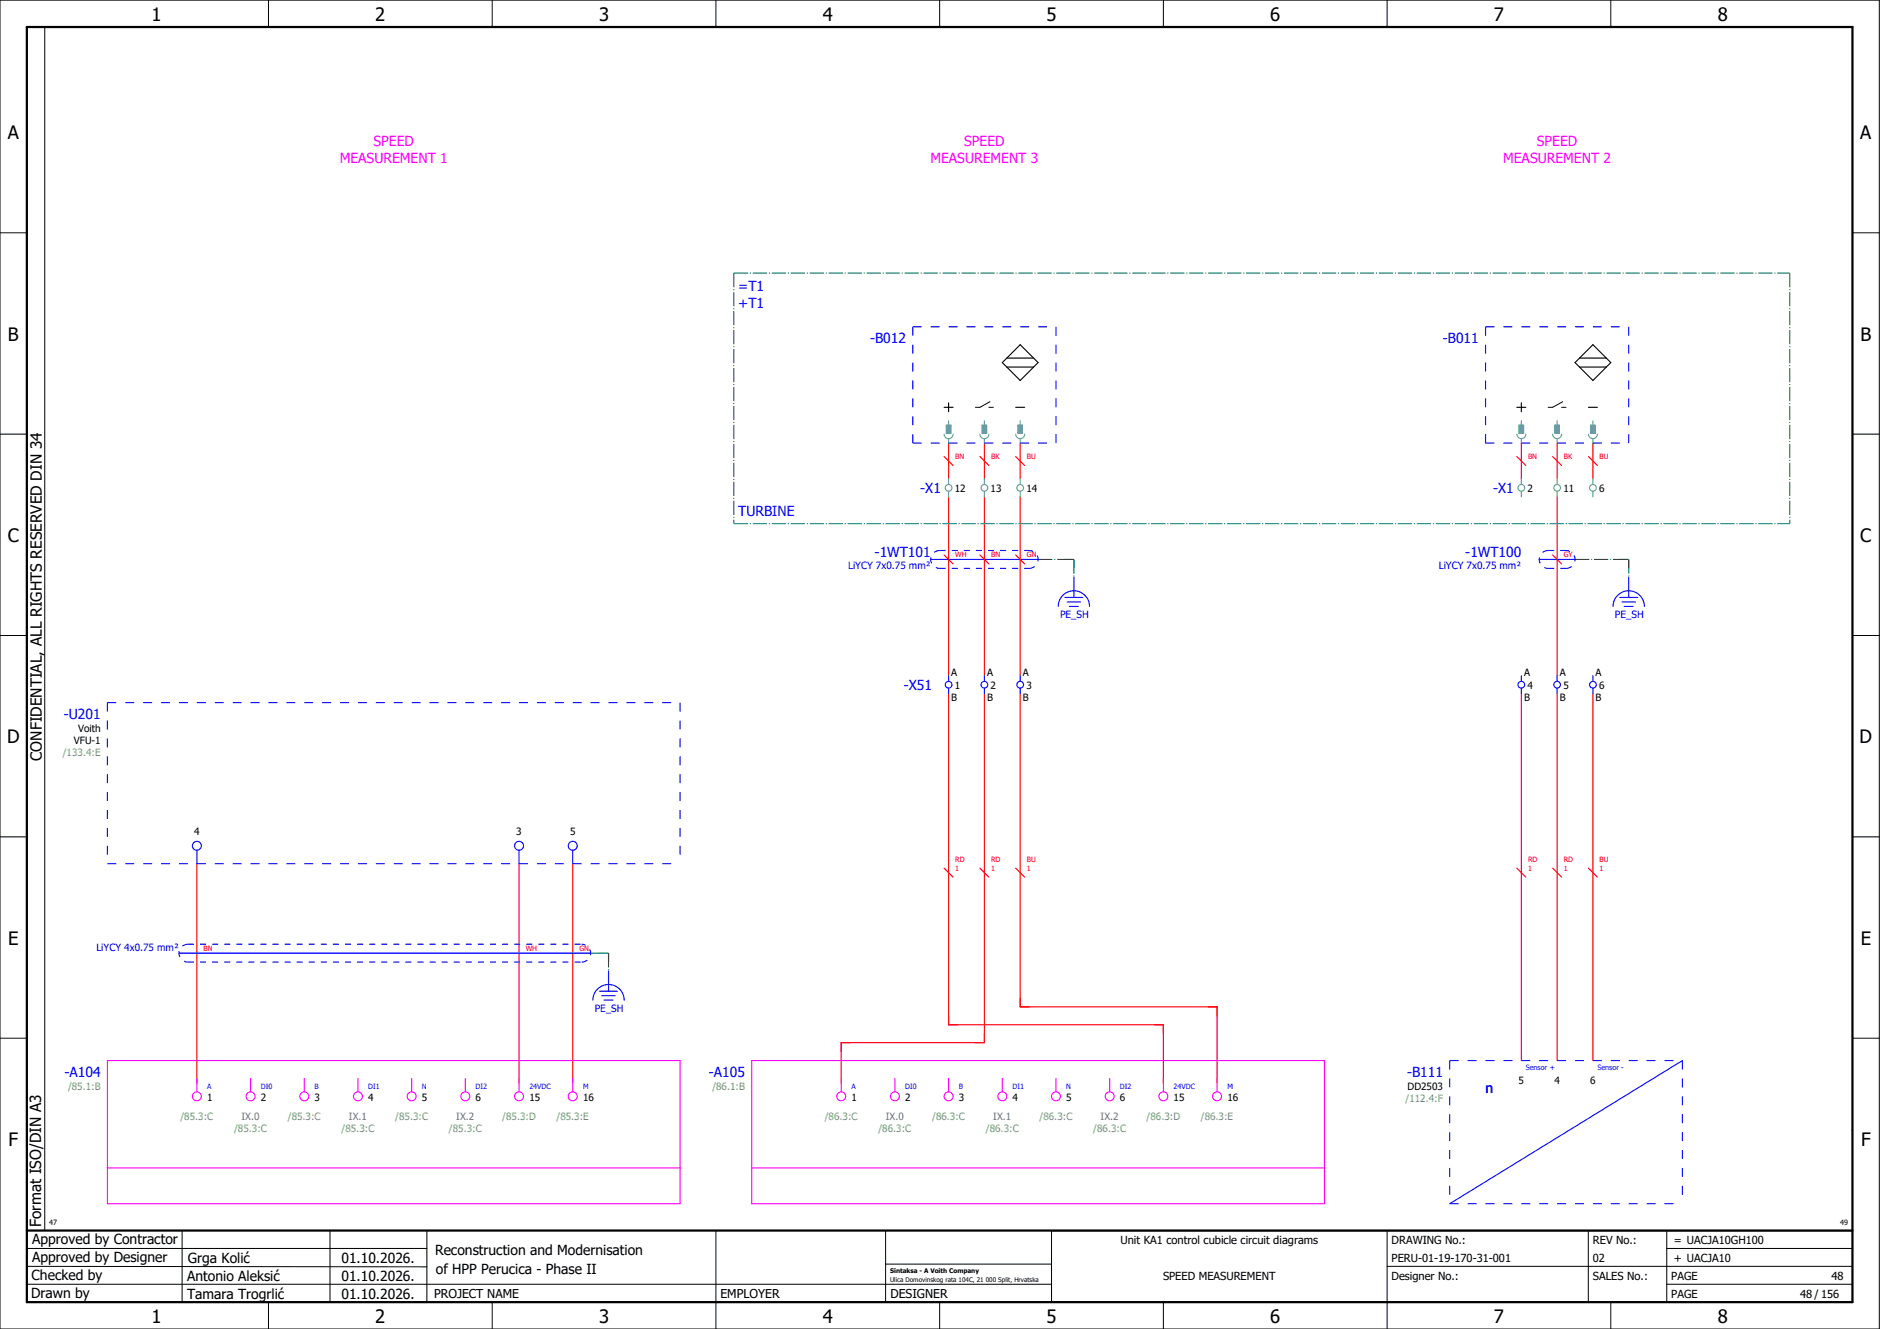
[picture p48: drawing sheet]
<svg xmlns="http://www.w3.org/2000/svg" width="420mm" height="297mm" viewBox="0 0 420 297" stroke-linecap="round" stroke-linejoin="round" font-family="sans-serif">
<defs><g id="words">
<g font-size="4.1">
<text x="33.9" y="4.7">1</text>
<text x="83.9" y="4.7">2</text>
<text x="133.9" y="4.7">3</text>
<text x="183.9" y="4.7">4</text>
<text x="233.9" y="4.7">5</text>
<text x="283.9" y="4.7">6</text>
<text x="333.9" y="4.7">7</text>
<text x="383.9" y="4.7">8</text>
<text x="1.8" y="31.2">A</text>
<text x="415.8" y="31.2">A</text>
<text x="1.8" y="76.2">B</text>
<text x="415.8" y="76.2">B</text>
<text x="1.8" y="121.2">C</text>
<text x="415.8" y="121.2">C</text>
<text x="1.6" y="166.2">D</text>
<text x="415.6" y="166.2">D</text>
<text x="1.8" y="211.2">E</text>
<text x="415.8" y="211.2">E</text>
<text x="1.9" y="256.2">F</text>
<text x="415.9" y="256.2">F</text>
<text x="33.9" y="295.7">1</text>
<text x="83.9" y="295.7">2</text>
<text x="133.9" y="295.7">3</text>
<text x="183.9" y="295.7">4</text>
<text x="233.9" y="295.7">5</text>
<text x="283.9" y="295.7">6</text>
<text x="333.9" y="295.7">7</text>
<text x="383.9" y="295.7">8</text>
</g>
<g font-size="3.4">
<text x="9.4" y="170" transform="rotate(-90 9.4 170)">CONFIDENTIAL, ALL RIGHTS RESERVED DIN 34</text>
<text x="9.2" y="274.3" transform="rotate(-90 9.2 274.3)">Format ISO/DIN A3</text>
</g>
<g font-size="3.1" fill="#f0f">
<text x="83.5" y="32.6">SPEED</text>
<text x="215.5" y="32.6">SPEED</text>
<text x="343.5" y="32.6">SPEED</text>
<text x="75.9" y="36.4">MEASUREMENT 1</text>
<text x="207.9" y="36.4">MEASUREMENT 3</text>
<text x="335.9" y="36.4">MEASUREMENT 2</text>
</g>
<g font-size="3.1" fill="#00f">
<text x="165" y="65.1">=T1</text>
<text x="165" y="68.9">+T1</text>
<text x="194.5" y="76.6">-B012</text>
<text x="322.5" y="76.6">-B011</text>
<text x="205.7" y="110.3">-X1</text>
<text x="333.7" y="110.3">-X1</text>
<text x="165" y="115.4">TURBINE</text>
<text x="195.5" y="124.4">-1WT101</text>
<text x="327.5" y="124.4">-1WT100</text>
<text x="202" y="154.3">-X51</text>
<text x="14.2" y="160.6">-U201</text>
<text x="14.4" y="240.6">-A104</text>
<text x="158.4" y="240.6">-A105</text>
<text x="314.5" y="240.6">-B111</text>
<text x="332" y="244.4">n</text>
</g>
<g font-size="3.1">
<text x="7.2" y="278.1">Approved by Contractor</text>
<text x="97.2" y="280.5">Reconstruction and Modernisation</text>
<text x="7.1" y="286.1">Checked by</text>
<text x="7.2" y="282.1">Approved by Designer</text>
<text x="41.8" y="286.2">Antonio Aleksić</text>
<text x="42" y="282.3">Grga Kolić</text>
<text x="76.3" y="282.3">01.10.2026.</text>
<text x="76.3" y="286.3">01.10.2026.</text>
<text x="97.4" y="284.8">of HPP Perucica - Phase II</text>
<text x="6.9" y="290">Drawn by</text>
<text x="41.8" y="290.3">Tamara Trogrlić</text>
<text x="76.3" y="290.3">01.10.2026.</text>
</g>
<g font-size="2.7">
<text x="97" y="290.1">PROJECT NAME</text>
<text x="161" y="290.1">EMPLOYER</text>
<text x="199" y="290.1">DESIGNER</text>
</g>
<g font-size="2.5">
<text x="250.4" y="278">Unit KA1 control cubicle circuit diagrams</text>
<text x="311" y="278">DRAWING No.:</text>
<text x="356" y="278">REV No.:</text>
<text x="374.1" y="278">= UACJA10GH100</text>
<text x="259.9" y="286">SPEED MEASUREMENT</text>
<text x="311" y="286">Designer No.:</text>
<text x="311" y="282">PERU-01-19-170-31-001</text>
<text x="356" y="286">SALES No.:</text>
<text x="356" y="282">02</text>
<text x="373.5" y="286">PAGE</text>
<text x="374.1" y="282.1">+ UACJA10</text>
<text x="409.3" y="286">48</text>
<text x="373.5" y="290">PAGE</text>
<text x="402.3" y="290">48 / 156</text>
</g>
<g font-size="2.2">
<text x="213.4" y="109.9">12</text>
<text x="221.4" y="109.9">13</text>
<text x="229.4" y="109.9">14</text>
<text x="341.4" y="109.9">2</text>
<text x="349.4" y="109.9">11</text>
<text x="357.4" y="109.9">6</text>
<text x="212.6" y="151.2">A</text>
<text x="213.4" y="153.9">1</text>
<text x="220.6" y="151.2">A</text>
<text x="221.4" y="153.9">2</text>
<text x="228.6" y="151.2">A</text>
<text x="229.4" y="153.9">3</text>
<text x="340.6" y="151.2">A</text>
<text x="341.4" y="153.9">4</text>
<text x="348.6" y="151.2">A</text>
<text x="349.4" y="153.9">5</text>
<text x="356.6" y="151.2">A</text>
<text x="357.4" y="153.9">6</text>
<text x="212.6" y="156.7">B</text>
<text x="220.6" y="156.7">B</text>
<text x="228.6" y="156.7">B</text>
<text x="340.6" y="156.7">B</text>
<text x="348.6" y="156.7">B</text>
<text x="356.6" y="156.7">B</text>
<text x="16.5" y="166.2">VFU-1</text>
<text x="17.4" y="163.5">Voith</text>
<text x="43.4" y="186.6">4</text>
<text x="115.4" y="186.6">3</text>
<text x="127.4" y="186.6">5</text>
<text x="314.6" y="243.5">DD2503</text>
<text x="339.4" y="242.3">5</text>
<text x="347.4" y="242.3">4</text>
<text x="355.4" y="242.3">6</text>
<text x="46.3" y="246">1</text>
<text x="58.3" y="246">2</text>
<text x="70.3" y="246">3</text>
<text x="82.3" y="246">4</text>
<text x="94.3" y="246">5</text>
<text x="106.3" y="246">6</text>
<text x="118.3" y="246">15</text>
<text x="130.3" y="246">16</text>
<text x="190.3" y="246">1</text>
<text x="202.3" y="246">2</text>
<text x="214.3" y="246">3</text>
<text x="226.3" y="246">4</text>
<text x="238.3" y="246">5</text>
<text x="250.3" y="246">6</text>
<text x="262.3" y="246">15</text>
<text x="274.3" y="246">16</text>
</g>
<g font-size="2.2" fill="#00f">
<text x="189.5" y="127.3">LiYCY 7x0.75 mm²</text>
<text x="321.5" y="127.3">LiYCY 7x0.75 mm²</text>
<text x="236.9" y="138.2">PE_SH</text>
<text x="360.9" y="138.2">PE_SH</text>
<text x="21.5" y="212.6">LiYCY 4x0.75 mm²</text>
<text x="132.9" y="226.2">PE_SH</text>
</g>
<g font-size="2.2" fill="#7ca552">
<text x="14" y="168.9">/133.4:E</text>
<text x="15.2" y="243.5">/85.1:B</text>
<text x="159.2" y="243.5">/86.1:B</text>
<text x="40.3" y="250.3">/85.3:C</text>
<text x="64.3" y="250.3">/85.3:C</text>
<text x="88.3" y="250.3">/85.3:C</text>
<text x="112.2" y="250.3">/85.3:D</text>
<text x="124.4" y="250.3">/85.3:E</text>
<text x="184.3" y="250.3">/86.3:C</text>
<text x="208.3" y="250.3">/86.3:C</text>
<text x="232.3" y="250.3">/86.3:C</text>
<text x="256.2" y="250.3">/86.3:D</text>
<text x="268.4" y="250.3">/86.3:E</text>
<text x="314.1" y="246.2">/112.4:F</text>
<text x="52.3" y="253">/85.3:C</text>
<text x="76.3" y="253">/85.3:C</text>
<text x="100.3" y="253">/85.3:C</text>
<text x="196.3" y="253">/86.3:C</text>
<text x="220.3" y="253">/86.3:C</text>
<text x="244.3" y="253">/86.3:C</text>
</g>
<g font-size="2.2" fill="#767676">
<text x="54" y="250.3">IX.0</text>
<text x="78" y="250.3">IX.1</text>
<text x="102" y="250.3">IX.2</text>
<text x="198" y="250.3">IX.0</text>
<text x="222" y="250.3">IX.1</text>
<text x="246" y="250.3">IX.2</text>
</g>
<g font-size="1.6" fill="#f00">
<text x="213.5" y="102.5">BN</text>
<text x="221.5" y="102.5">BK</text>
<text x="229.5" y="102.5">BU</text>
<text x="341.5" y="102.5">BN</text>
<text x="349.5" y="102.5">BK</text>
<text x="357.5" y="102.5">BU</text>
<text x="213.5" y="124.5">WH</text>
<text x="221.5" y="124.5">BN</text>
<text x="229.5" y="124.5">GN</text>
<text x="349.5" y="124.5">GY</text>
<text x="213.5" y="194.7">1</text>
<text x="213.5" y="192.8">RD</text>
<text x="221.5" y="194.7">1</text>
<text x="221.5" y="192.8">RD</text>
<text x="229.5" y="194.7">1</text>
<text x="229.5" y="192.8">BU</text>
<text x="341.5" y="194.7">1</text>
<text x="341.5" y="192.8">RD</text>
<text x="349.5" y="194.7">1</text>
<text x="349.5" y="192.8">RD</text>
<text x="357.5" y="194.7">1</text>
<text x="357.5" y="192.8">BU</text>
<text x="45.5" y="212.5">BN</text>
<text x="117.5" y="212.5">WH</text>
<text x="129.5" y="212.5">GN</text>
</g>
<g font-size="1.6" fill="#00f">
<text x="341" y="239.2">Sensor +</text>
<text x="357" y="239.2">Sensor -</text>
<text x="46.3" y="243.5">A</text>
<text x="58.3" y="243.5">DI0</text>
<text x="70.3" y="243.5">B</text>
<text x="82.3" y="243.5">DI1</text>
<text x="94.3" y="243.5">N</text>
<text x="106.3" y="243.5">DI2</text>
<text x="118.3" y="243.5">24VDC</text>
<text x="130.3" y="243.5">M</text>
<text x="190.3" y="243.5">A</text>
<text x="202.3" y="243.5">DI0</text>
<text x="214.3" y="243.5">B</text>
<text x="226.3" y="243.5">DI1</text>
<text x="238.3" y="243.5">N</text>
<text x="250.3" y="243.5">DI2</text>
<text x="262.3" y="243.5">24VDC</text>
<text x="274.3" y="243.5">M</text>
</g>
<g font-size="1.6">
<text x="11" y="273.7">47</text>
<text x="411.2" y="273.7">49</text>
</g>
<g font-size="1.4">
<text x="198.9" y="284.4">Sintaksa - A Voith Company</text>
<text x="198.9" y="286.4">Ulica Domovinskog rata 104C, 21 000 Split, Hrvatska</text>
</g>
</g></defs>
<g fill="none" stroke="#000" stroke-width=".22">
<path d="M0 0h420v297h-420zM10 6v269M60 0v6M110 0v6M160 0v6M210 0v6M260 0v6M310 0v6M360 0v6M0 52h6M414 52h6M0 97h6"/>
<path d="M221 91h1M221.2 89.8l-2.2 1.2h-1M349 91h1M349.2 89.8l-2.2 1.2h-1M414 97h6M0 142h6M414 142h6M414 176.3v87.4M0 187h6M414 187h6M0 232h6M414 232h6"/>
<path d="M6 279h89.4M40.7 275v16M73.7 274.9v16M95.4 275.1v16M160 275v22M197.9 275.1v16M310 275v22M355 275v16M372.5 279h41.5M372.5 275v16M414 275h-179v16M6 283l89.4 .1"/>
<path d="M6 287h229M60 291v6M110 291v6M197.9 282.5h37.1M210 291v6M260 291v6M310 283h104M360 291v6M372.5 287h41.5"/>
</g>
<path d="M6 6h408v285h-408zM6 275h408" fill="none" stroke="#000" stroke-width=".5"/>
<g fill="none" stroke="#f00" stroke-width=".25">
<path d="M212 99v8M220 99v8M228 99v8M340 99v8M348 99v8M356 99v8M211 102l2 2M212 111v40M219 102l2 2M220 111v40M227 102l2 2M228 111v40"/>
<path d="M339 102l2 2M347 102l2 2M348 111v40M355 102l2 2M211 124l2 2M219 124l2 2M227 124l2 2M347 124l2 2M212 155v74h48v13M220 155v78h-32v9M228 155v70h44v17M340 155v82"/>
<path d="M348 155v82M356 155v82M44 193v49M116 193v49M128 193v49M211 194l2 2M219 194l2 2M227 194l2 2M339 194l2 2M347 194l2 2M355 194l2 2"/>
</g>
<path d="M232 125h8M238 125h2M240 125v4M240 125v2M352 125h12M362 125h2M364 125v4M364 125v2M132 213h4M134 213h2M136 213v4M136 213v2" fill="none" stroke="#00be00" stroke-width=".25" stroke-dasharray="3.2 .4 .3 .4" stroke-linecap="butt"/>
<g fill="none" stroke="#f0f" stroke-width=".25">
<path d="M24 237h128v32h-128zM168 237h128v32h-128zM44 241v3M56 241v3M68 241v3M80 241v3M92 241v3M104 241v3M116 241v3M128 241v3M188 241v3M200 241v3"/>
<path d="M212 241v3M224 241v3M236 241v3M248 241v3M260 241v3M272 241v3M24 261h128M168 261h128"/>
<circle cx="44" cy="245" r="1"/>
<circle cx="56" cy="245" r="1"/>
<circle cx="68" cy="245" r="1"/>
<circle cx="80" cy="245" r="1"/>
<circle cx="92" cy="245" r="1"/>
<circle cx="104" cy="245" r="1"/>
<circle cx="116" cy="245" r="1"/>
<circle cx="128" cy="245" r="1"/>
<circle cx="188" cy="245" r="1"/>
<circle cx="200" cy="245" r="1"/>
<circle cx="212" cy="245" r="1"/>
<circle cx="224" cy="245" r="1"/>
<circle cx="236" cy="245" r="1"/>
<circle cx="248" cy="245" r="1"/>
<circle cx="260" cy="245" r="1"/>
<circle cx="272" cy="245" r="1"/>
</g>
<g fill="none" stroke="#00f" stroke-width=".25">
<path d="M208 125h24M236.5 135.5a3.5 3.5 0 0 1 3.5-3.5 3.5 3.5 0 0 1 3.5 3.5M238 133.5h4M238.5 134.5h3M239 135.5h2M240 129v4.5M344 125h8M360.5 135.5a3.5 3.5 0 0 1 3.5-3.5 3.5 3.5 0 0 1 3.5 3.5M362 133.5h4M362.5 134.5h3M363 135.5h2M364 129v4.5"/>
<path d="M212 151v1.3M212 153.8v1.2M220 151v1.3M220 153.8v1.2M228 151v1.3M228 153.8v1.2M340 151v1.3M340 153.8v1.2M348 151v1.3M348 153.8v1.2M356 151v1.3M356 153.8v1.2"/>
<path d="M44 190v3M116 190v3M128 190v3M40 213h92M136 217v4.5M132.5 223.5a3.5 3.5 0 0 1 3.5-3.5 3.5 3.5 0 0 1 3.5 3.5M134 221.5h4M134.5 222.5h3M135 223.5h2M376 237l-52 32"/>
<circle cx="212" cy="153" r=".75"/>
<circle cx="220" cy="153" r=".75"/>
<circle cx="228" cy="153" r=".75"/>
<circle cx="340" cy="153" r=".75"/>
<circle cx="348" cy="153" r=".75"/>
<circle cx="356" cy="153" r=".75"/>
<circle cx="44" cy="189" r="1"/>
<circle cx="116" cy="189" r="1"/>
<circle cx="128" cy="189" r="1"/>
</g>
<path d="M356 77l4 4-4 4-4-4zM211 91h2M212 90v2M224 81l4-4 4 4-4 4zM225 80h6M225 82h6M227 91h2M339 91h2M340 90v2M353 80h6M353 82h6M355 91h2" fill="none" stroke="#000" stroke-width=".25"/>
<path d="M164 61h236M164 61v56M400 61v56M164 117h236" fill="none" stroke="#007f7f" stroke-width=".25" stroke-dasharray="3.2 .4 .3 .4" stroke-linecap="butt"/>
<g fill="none" stroke="#52a5a5" stroke-width=".25">
<path d="M211 97a1 1 0 0 0 1 1 1 1 0 0 0 1-1M211.5 95h1v1.8h-1zM212 94v1M212 98v1M219 97a1 1 0 0 0 1 1 1 1 0 0 0 1-1M219.5 95h1v1.8h-1zM220 94v1M220 98v1M227 97a1 1 0 0 0 1 1 1 1 0 0 0 1-1M227.5 95h1v1.8h-1zM228 94v1M228 98v1"/>
<path d="M339 97a1 1 0 0 0 1 1 1 1 0 0 0 1-1M339.5 95h1v1.8h-1zM340 94v1M340 98v1M347 97a1 1 0 0 0 1 1 1 1 0 0 0 1-1M347.5 95h1v1.8h-1zM348 94v1M348 98v1M355 97a1 1 0 0 0 1 1 1 1 0 0 0 1-1M355.5 95h1v1.8h-1zM356 94v1M356 98v1"/>
<path d="M212 107v1.3M212 109.8v1.2M220 107v1.3M220 109.8v1.2M228 107v1.3M228 109.8v1.2M340 107v1.3M340 109.8v1.2M348 107v1.3M348 109.8v1.2M356 107v1.3M356 109.8v1.2"/>
<circle cx="212" cy="109" r=".75"/>
<circle cx="220" cy="109" r=".75"/>
<circle cx="228" cy="109" r=".75"/>
<circle cx="340" cy="109" r=".75"/>
<circle cx="348" cy="109" r=".75"/>
<circle cx="356" cy="109" r=".75"/>
</g>
<g fill="none" stroke="#00f" stroke-width=".25" stroke-dasharray="2 2" stroke-linecap="butt">
<path d="M204 73h32M204 73v26M236 73v26M332 73h32M332 73v26M364 73v26M204 99h32M332 99h32M24 157h128M24 157v36M152 157v36M24 193h128"/>
<path d="M324 237h52M324 237v32M376 237v32M324 269h52"/>
</g>
<g fill="#52a5a5" stroke="#52a5a5" stroke-width=".22">
<path d="M211.5 95h1v1.8h-1z"/>
<path d="M219.5 95h1v1.8h-1z"/>
<path d="M227.5 95h1v1.8h-1z"/>
<path d="M339.5 95h1v1.8h-1z"/>
<path d="M347.5 95h1v1.8h-1z"/>
<path d="M355.5 95h1v1.8h-1z"/>
</g>
<path d="M210 127h20M210 123h20M210 123a2 2 0 0 0-2 2 2 2 0 0 0 2 2M230 127a2 2 0 0 0 2-2 2 2 0 0 0-2-2M346 127h4M346 123h4M346 123a2 2 0 0 0-2 2 2 2 0 0 0 2 2M350 127a2 2 0 0 0 2-2 2 2 0 0 0-2-2M42 215h88M42 211h88M42 211a2 2 0 0 0-2 2 2 2 0 0 0 2 2M130 215a2 2 0 0 0 2-2 2 2 0 0 0-2-2" fill="none" stroke="#00f" stroke-width=".25" stroke-dasharray="1.4 1.4" stroke-linecap="butt"/>
<use href="#words"/>
</svg>
